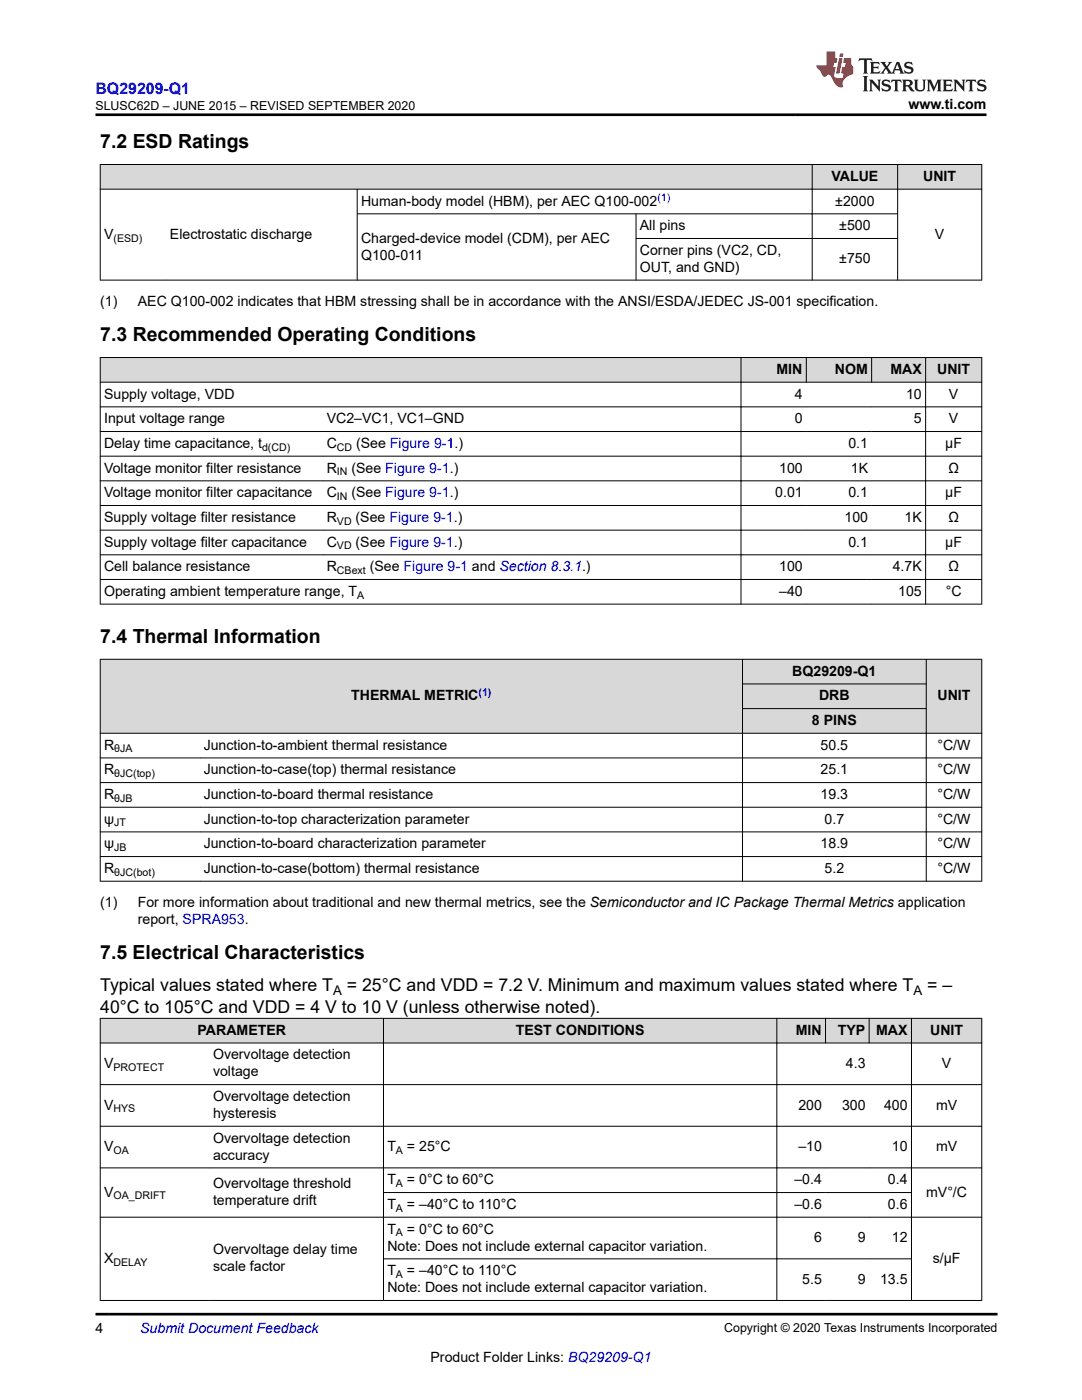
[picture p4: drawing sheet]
<svg xmlns="http://www.w3.org/2000/svg" width="216mm" height="279mm" viewBox="0 0 216 279" stroke-linecap="round" stroke-linejoin="round" font-family="sans-serif">
<defs><g id="words">
<g font-size="3.9">
<text x="20" y="29.5">7.2 ESD Ratings</text>
<text x="20" y="68">7.3 Recommended Operating Conditions</text>
<text x="20" y="128.2">7.4 Thermal Information</text>
<text x="20" y="191.4">7.5 Electrical Characteristics</text>
</g>
<g font-size="3.5">
<text x="20" y="197.8">Typical values stated where T</text>
<text x="69.2" y="197.8">= 25°C and VDD = 7.2 V. Minimum and maximum values stated where T</text>
<text x="185" y="197.8">= –</text>
<text x="20" y="202.1">40°C to 105°C and VDD = 4 V to 10 V (unless otherwise noted).</text>
</g>
<text font-size="3.2" fill="#00f" x="19.1" y="18.7">BQ29209-Q1</text>
<g font-size="2.8">
<text x="181.3" y="21.8">www.ti.com</text>
<text x="72" y="41">Human-body model (HBM), per AEC Q100-002</text>
<text x="165.9" y="36.1">VALUE</text>
<text x="166.7" y="41">±2000</text>
<text x="184.2" y="36.1">UNIT</text>
<text x="20.8" y="47.6">V</text>
<text x="33.9" y="47.6">Electrostatic discharge</text>
<text x="127.7" y="45.9">All pins</text>
<text x="167.5" y="45.9">±500</text>
<text x="186.6" y="47.6">V</text>
<text x="72" y="48.4">Charged-device model (CDM), per AEC</text>
<text x="72" y="51.8">Q100-011</text>
<text x="127.7" y="50.9">Corner pins (VC2, CD,</text>
<text x="167.5" y="52.6">±750</text>
<text x="127.7" y="54.3">OUT, and GND)</text>
<text x="20" y="61.1">(1)</text>
<text x="27.5" y="61.1">AEC Q100-002 indicates that HBM stressing shall be in accordance with the ANSI/ESDA/JEDEC JS-001 specification.</text>
<text x="155" y="74.6">MIN</text>
<text x="166.6" y="74.6">NOM</text>
<text x="177.7" y="74.6">MAX</text>
<text x="187" y="74.6">UNIT</text>
<text x="20.8" y="79.5">Supply voltage, VDD</text>
<text x="158.6" y="79.5">4</text>
<text x="180.8" y="79.5">10</text>
<text x="189.4" y="79.5">V</text>
<text x="20.8" y="84.5">Input voltage range</text>
<text x="20.8" y="89.4">Delay time capacitance, t</text>
<text x="65.2" y="84.5">VC2–VC1, VC1–GND</text>
<text x="65.2" y="89.4">C</text>
<text x="71.1" y="89.4">(See Figure 9-1.)</text>
<text x="158.6" y="84.5">0</text>
<text x="169.3" y="89.4">0.1</text>
<text x="182.4" y="84.5">5</text>
<text x="188.6" y="89.4">µF</text>
<text x="189.4" y="84.5">V</text>
<text x="20.8" y="94.3">Voltage monitor filter resistance</text>
<text x="65.2" y="94.3">R</text>
<text x="70.1" y="94.3">(See Figure 9-1.)</text>
<text x="155.5" y="94.3">100</text>
<text x="169.8" y="94.3">1K</text>
<text x="189.2" y="94.3">Ω</text>
<text x="20.8" y="99.2">Voltage monitor filter capacitance</text>
<text x="65.2" y="99.2">C</text>
<text x="70.1" y="99.2">(See Figure 9-1.)</text>
<text x="154.7" y="99.2">0.01</text>
<text x="169.3" y="99.2">0.1</text>
<text x="188.6" y="99.2">µF</text>
<text x="20.8" y="104.2">Supply voltage filter resistance</text>
<text x="65.2" y="104.2">R</text>
<text x="71" y="104.2">(See Figure 9-1.)</text>
<text x="168.5" y="104.2">100</text>
<text x="180.5" y="104.2">1K</text>
<text x="189.2" y="104.2">Ω</text>
<text x="20.8" y="114">Cell balance resistance</text>
<text x="20.8" y="109.1">Supply voltage filter capacitance</text>
<text x="65.2" y="114">R</text>
<text x="65.2" y="109.1">C</text>
<text x="71" y="109.1">(See Figure 9-1.)</text>
<text x="73.8" y="114">(See Figure 9-1 and Section 8.3.1.)</text>
<text x="155.5" y="114">100</text>
<text x="169.3" y="109.1">0.1</text>
<text x="178.1" y="114">4.7K</text>
<text x="188.6" y="109.1">µF</text>
<text x="189.2" y="114">Ω</text>
<text x="20.8" y="118.9">Operating ambient temperature range, T</text>
<text x="155.5" y="118.9">–40</text>
<text x="179.2" y="118.9">105</text>
<text x="188.7" y="118.9">°C</text>
<text x="158.1" y="134.8">BQ29209-Q1</text>
<text x="70.1" y="139.8">THERMAL METRIC</text>
<text x="163.4" y="139.8">DRB</text>
<text x="187.1" y="139.8">UNIT</text>
<text x="20.8" y="149.6">R</text>
<text x="40.6" y="149.6">Junction-to-ambient thermal resistance</text>
<text x="162" y="144.7">8 PINS</text>
<text x="163.7" y="149.6">50.5</text>
<text x="187.1" y="149.6">°C/W</text>
<text x="20.8" y="154.5">R</text>
<text x="40.6" y="154.5">Junction-to-case(top) thermal resistance</text>
<text x="163.7" y="154.5">25.1</text>
<text x="187.1" y="154.5">°C/W</text>
<text x="20.8" y="159.5">R</text>
<text x="40.6" y="159.5">Junction-to-board thermal resistance</text>
<text x="163.7" y="159.5">19.3</text>
<text x="187.1" y="159.5">°C/W</text>
<text x="20.8" y="164.4">ψ</text>
<text x="40.6" y="164.4">Junction-to-top characterization parameter</text>
<text x="164.5" y="164.4">0.7</text>
<text x="187.1" y="164.4">°C/W</text>
<text x="20.8" y="169.3">ψ</text>
<text x="40.6" y="169.3">Junction-to-board characterization parameter</text>
<text x="163.7" y="169.3">18.9</text>
<text x="187.1" y="169.3">°C/W</text>
<text x="20.8" y="174.2">R</text>
<text x="40.6" y="174.2">Junction-to-case(bottom) thermal resistance</text>
<text x="164.5" y="174.2">5.2</text>
<text x="187.1" y="174.2">°C/W</text>
<text x="20" y="181">(1)</text>
<text x="27.5" y="184.4">report, SPRA953.</text>
<text x="27.5" y="181">For more information about traditional and new thermal metrics, see the Semiconductor and IC Package Thermal Metrics application</text>
<text x="39.4" y="206.5">PARAMETER</text>
<text x="102.9" y="206.5">TEST CONDITIONS</text>
<text x="158.8" y="206.5">MIN</text>
<text x="167.2" y="206.5">TYP</text>
<text x="174.8" y="206.5">MAX</text>
<text x="185.6" y="206.5">UNIT</text>
<text x="20.8" y="213.1">V</text>
<text x="42.5" y="211.4">Overvoltage detection</text>
<text x="42.5" y="214.8">voltage</text>
<text x="168.8" y="213.1">4.3</text>
<text x="187.9" y="213.1">V</text>
<text x="20.8" y="221.4">V</text>
<text x="42.5" y="219.7">Overvoltage detection</text>
<text x="159.3" y="221.4">200</text>
<text x="168" y="221.4">300</text>
<text x="176.4" y="221.4">400</text>
<text x="186.8" y="221.4">mV</text>
<text x="42.5" y="223.1">hysteresis</text>
<text x="20.8" y="229.7">V</text>
<text x="42.5" y="228">Overvoltage detection</text>
<text x="42.5" y="231.4">accuracy</text>
<text x="77.3" y="229.7">T</text>
<text x="81.2" y="229.7">= 25°C</text>
<text x="159.3" y="229.7">–10</text>
<text x="178" y="229.7">10</text>
<text x="186.8" y="229.7">mV</text>
<text x="20.8" y="238.8">V</text>
<text x="42.5" y="237.1">Overvoltage threshold</text>
<text x="77.3" y="236.4">T</text>
<text x="81.2" y="236.4">= 0°C to 60°C</text>
<text x="158.5" y="236.4">–0.4</text>
<text x="177.2" y="236.4">0.4</text>
<text x="184.8" y="238.8">mV°/C</text>
<text x="42.5" y="240.5">temperature drift</text>
<text x="77.3" y="241.3">T</text>
<text x="81.2" y="241.3">= –40°C to 110°C</text>
<text x="158.5" y="241.3">–0.6</text>
<text x="177.2" y="241.3">0.6</text>
<text x="42.5" y="250.3">Overvoltage delay time</text>
<text x="77.3" y="249.6">Note: Does not include external capacitor variation.</text>
<text x="77.3" y="246.2">T</text>
<text x="81.2" y="246.2">= 0°C to 60°C</text>
<text x="162.5" y="247.9">6</text>
<text x="171.2" y="247.9">9</text>
<text x="178" y="247.9">12</text>
<text x="20.8" y="252">X</text>
<text x="42.5" y="253.7">scale factor</text>
<text x="77.3" y="254.5">T</text>
<text x="77.3" y="257.9">Note: Does not include external capacitor variation.</text>
<text x="81.2" y="254.5">= –40°C to 110°C</text>
<text x="160.1" y="256.2">5.5</text>
<text x="171.2" y="256.2">9</text>
<text x="175.6" y="256.2">13.5</text>
<text x="186.1" y="252">s/µF</text>
<text x="19" y="266.1">4</text>
<text x="85.9" y="271.7">Product Folder Links: BQ29209-Q1</text>
</g>
<text font-size="2.8" fill="#00f" x="28" y="266.1">Submit Document Feedback</text>
<g font-size="2.6">
<text x="66.5" y="198.5">A</text>
<text x="182.3" y="198.5">A</text>
</g>
<g font-size="2.5">
<text x="19.1" y="21.9">SLUSC62D – JUNE 2015 – REVISED SEPTEMBER 2020</text>
<text x="144.5" y="265.8">Copyright © 2020 Texas Instruments Incorporated</text>
</g>
<g font-size="2.1" fill="#00f">
<text x="131.2" y="40.1">(1)</text>
<text x="95.5" y="138.8">(1)</text>
</g>
<g font-size="2.1">
<text x="22.6" y="48.2">(ESD)</text>
<text x="52.3" y="90">d(CD)</text>
<text x="67.2" y="90">CD</text>
<text x="67.2" y="94.9">IN</text>
<text x="67.2" y="99.8">IN</text>
<text x="67.2" y="104.7">VD</text>
<text x="67.2" y="109.6">VD</text>
<text x="67.2" y="114.6">CBext</text>
<text x="71.3" y="119.5">A</text>
<text x="22.8" y="150.2">θJA</text>
<text x="22.8" y="155.1">θJC(top)</text>
<text x="22.8" y="160">θJB</text>
<text x="22.8" y="164.9">JT</text>
<text x="22.8" y="169.9">JB</text>
<text x="22.8" y="174.8">θJC(bot)</text>
<text x="22.6" y="213.7">PROTECT</text>
<text x="22.7" y="222">HYS</text>
<text x="22.7" y="230.3">OA</text>
<text x="79" y="230.3">A</text>
<text x="22.7" y="239.4">OA_DRIFT</text>
<text x="79" y="236.9">A</text>
<text x="79" y="241.8">A</text>
<text x="79" y="246.8">A</text>
<text x="22.6" y="252.6">DELAY</text>
<text x="79" y="255.1">A</text>
</g>
</g></defs>
<g fill="#d8d8d8">
<path d="M20 32.8h175.9v5h-175.9z" fill-rule="evenodd"/>
<path d="M20.1 32.9h141.9v4.8h-141.9z" fill-rule="evenodd"/>
<path d="M162.1 32.9h17v4.8h-17z" fill-rule="evenodd"/>
<path d="M179.2 32.9h16.6v4.8h-16.6z" fill-rule="evenodd"/>
</g>
<path d="M19.9 32.8h176.1M19.9 37.8h176.1M20 32.8v23.2M71.3 37.7v18.3M162.1 32.8v23.2M179.1 32.8v23.2M195.9 32.8v23.2M19.9 55.9h176.1M71.2 42.7h108M126.9 47.6h52.3M126.9 42.6v13.4" fill="none" stroke="#000" stroke-width=".2"/>
<g fill="#d8d8d8">
<path d="M20 71.4h175.9v4.9h-175.9z" fill-rule="evenodd"/>
<path d="M20.1 71.4h127.7v4.8h-127.7z" fill-rule="evenodd"/>
<path d="M147.9 71.4h12.9v4.8h-12.9z" fill-rule="evenodd"/>
<path d="M161 71.4h12.9v4.8h-12.9z" fill-rule="evenodd"/>
<path d="M174 71.4h10.6v4.8h-10.6z" fill-rule="evenodd"/>
<path d="M184.8 71.4h11v4.8h-11z" fill-rule="evenodd"/>
</g>
<g fill="none" stroke="#000" stroke-width=".2">
<path d="M19.9 71.4h176.1M19.9 76.3h176.1M20 71.3v49.3M147.9 71.3v49.3M160.9 71.3v5M173.9 71.3v5M184.7 71.3v49.3M195.9 71.3v49.3M19.9 81.2h176.1M19.9 86.1h176.1M19.9 91h176.1M19.9 96h176.1"/>
<path d="M19.9 100.9h176.1M19.9 105.8h176.1M19.9 110.7h176.1M19.9 115.6h176.1M19.9 120.6h176.1"/>
</g>
<g fill="#d8d8d8">
<path d="M20 131.6h175.9v4.9h-175.9z" fill-rule="evenodd"/>
<path d="M20 136.5h175.9v4.9h-175.9z" fill-rule="evenodd"/>
<path d="M20 141.4h175.9v4.9h-175.9z" fill-rule="evenodd"/>
<path d="M20.1 131.6h128v14.7h-128z" fill-rule="evenodd"/>
<path d="M148.2 131.6h36.6v4.8h-36.6z" fill-rule="evenodd"/>
<path d="M184.9 131.6h10.9v14.7h-10.9z" fill-rule="evenodd"/>
<path d="M148.2 136.6h36.6v4.8h-36.6z" fill-rule="evenodd"/>
<path d="M148.2 141.5h36.6v4.8h-36.6z" fill-rule="evenodd"/>
</g>
<g fill="none" stroke="#000" stroke-width=".2">
<path d="M19.9 131.6h176.1M20 131.5v44.4M148.1 136.5h36.8M148.2 131.5v44.4M184.8 131.5v44.4M195.9 131.5v44.4M19.9 146.3h176.1M19.9 151.3h176.1M19.9 156.2h176.1M148.1 141.4h36.8M19.9 161.1h176.1M19.9 166h176.1"/>
<path d="M19.9 170.9h176.1M19.9 175.9h176.1"/>
</g>
<g fill="#d8d8d8">
<path d="M20 203.2h175.9v5h-175.9z" fill-rule="evenodd"/>
<path d="M20.1 203.3h56.4v4.8h-56.4z" fill-rule="evenodd"/>
<path d="M76.6 203.3h78.3v4.8h-78.3z" fill-rule="evenodd"/>
<path d="M155.1 203.3h9.6v4.8h-9.6z" fill-rule="evenodd"/>
<path d="M164.8 203.3h8.6v4.8h-8.6z" fill-rule="evenodd"/>
<path d="M173.5 203.3h8.3v4.8h-8.3z" fill-rule="evenodd"/>
<path d="M181.9 203.3h13.9v4.8h-13.9z" fill-rule="evenodd"/>
</g>
<g fill="none" stroke="#000" stroke-width=".2">
<path d="M19.9 203.2h176.1M19.9 208.2h176.1M19.9 216.5h176.1M20 203.2v56.4M76.5 203.2v56.4M155 203.2v56.4M164.7 203.2v5M173.4 203.2v5M181.9 203.2v56.4M195.9 203.2v56.4M19.9 224.8h176.1M19.9 233.1h176.1"/>
<path d="M76.5 238h105.4M19.9 242.9h176.1M19.9 259.5h176.1M76.5 251.2h105.4"/>
</g>
<path d="M171.5 11.6l-.2 .6 .5-.2h.6v.1v2.2l-.2 .4h1l-.2-.4v-2.2v-.1h.5l.6 .2-.2-.6zM173.6 12.4l.2 .3v1.6l-.2 .4h1.9l.1-.6a1.08 1.08 0 0 1-1.3 .2v-.7h.6l.4 .2v-.7l-.4 .2h-.6v-.5l.2-.2a1 1 0 0 1 1 .3l-.1-.5zM175.7 12.4l.9 1.1-1 1.2h.9l-.2-.2 .5-.8 .4 .8-.2 .2h1.6l-.2-.2 .2-.5h.9l.1 .5-.1 .2h.9l-.2-.4-.8-1.9h-.5l-.9 2.1-.9-1.1 .9-1h-.8l.2 .2-.4 .6-.4-.6 .2-.2zM179 12.8l.4 1h-.7zM180.7 12.5a.65 .65 0 0 0-.2 .7 .65 .65 0 0 0 .6 .5l.6 .1 .1 .3a.79 .79 0 0 1-.7 .4 .79 .79 0 0 1-.7-.5l.1 .7 .2-.1a.93 .93 0 0 0 1.1 0 .93 .93 0 0 0 .4-.9 1.46 1.46 0 0 0-1.2-.6l-.1-.3a1.09 1.09 0 0 1 1.2 .2l-.2-.6-.1 .1-.5-.2zM172.2 15.2l.2 .4v2.2l-.2 .4h1l-.2-.4v-2.2l.2-.4zM173.4 15.9l.2 .4v1.5l-.2 .4h.8l-.3-.4 .1-1.3 1.6 1.8v-2l.2-.4h-.7l.1 .2 .1 1.1-1.2-1.3zM176.2 16a.65 .65 0 0 0-.2 .8 .65 .65 0 0 0 .6 .4l.6 .2 .1 .2a.79 .79 0 0 1-.7 .4 .79 .79 0 0 1-.7-.5l.1 .7 .2-.1a.93 .93 0 0 0 1.1 .1 .93 .93 0 0 0 .4-1 1.46 1.46 0 0 0-1.2-.5l-.1-.4a1.09 1.09 0 0 1 1.2 .2l-.1-.6-.2 .1-.5-.1zM177.9 15.9l-.1 .6a.63 .63 0 0 1 .8-.3v1.6l-.3 .4h1l-.2-.4v-1.6a.66 .66 0 0 1 .8 .3l-.1-.6zM180 15.9l.2 .4v1.5l-.2 .4h1l-.2-.2-.1-.7h.5l.1 .2a.79 .79 0 0 0 1.2 .6l-1-.9a.61 .61 0 0 0 .6-.6 .61 .61 0 0 0-.5-.7zM180.8 16.2h.1a.47 .47 0 0 1 .5 .1 .47 .47 0 0 1 .1 .5l-.1 .1-.7 .1zM182.3 15.9l.2 .2a2.27 2.27 0 0 0 .4 2 1.04 1.04 0 0 0 1.7-.7v-1.3l.2-.2h-.8l.2 .4v1.1a.6 .6 0 0 1-.6 .6 .6 .6 0 0 1-.6-.6v-1.1l.3-.4zM184.9 15.9l.2 .4v1.5l-.2 .4h.8l-.3-.4v-1.4l.9 1.9 .9-1.9v1.4l-.3 .4h1l-.2-.4v-1.5l.2-.4h-.8l-.7 1.5-.6-1.5zM188.1 15.9l.2 .4v1.5l-.2 .4h1.9l.1-.6a1.09 1.09 0 0 1-1.3 .2v-.7h.6l.4 .2v-.6l-.4 .2h-.6v-.6l.2-.1a1.01 1.01 0 0 1 1 .3l-.1-.6zM190.2 15.9l.3 .4v1.5l-.3 .4h.8l-.2-.4v-1.3l1.6 1.8v-2l.2-.4h-.7l.2 .2v1.1l-1.2-1.3zM192.8 15.9l-.1 .6a.63 .63 0 0 1 .8-.3v1.6l-.3 .4h1l-.2-.4v-1.6a.66 .66 0 0 1 .8 .3l-.1-.6zM195.2 16a.65 .65 0 0 0-.2 .8 .65 .65 0 0 0 .6 .4l.6 .2 .2 .2a.79 .79 0 0 1-.7 .4 .79 .79 0 0 1-.7-.5l.1 .7 .2-.1a.93 .93 0 0 0 1 .1 .93 .93 0 0 0 .5-1 1.46 1.46 0 0 0-1.3-.5v-.4a1.09 1.09 0 0 1 1.2 .2l-.2-.6-.2 .1-.5-.1z" fill="#231f20"/>
<path d="M164.9 10.3v2.7h-2l.1 .4 .8 1a.95 .95 0 0 0 1 .9 .59 .59 0 0 1 .5-.4 .59 .59 0 0 1 .5 .3l.4 .8a1.59 1.59 0 0 0 2.1 1.4 1.61 1.61 0 0 1 1-2.3l1-.3-.1-1.5a1.59 1.59 0 0 1-.3-1.7h-1.5l-.2 .9h.6l-.2 .9h-.5l-.2 .9v.3l.4 .1-.1 .9h-.7a.73 .73 0 0 1-1-.7l.3-1.5h-.5l.1-.9h.5l.2-.9h-.5v-1.3zM167.4 11.6l-.6 3.1h.7l.6-3.1zM167.6 10.7l-.1 .6h.7l.1-.6z" fill="#ed1c24"/>
<path d="M19 22.9h177.8M19 262.3h180" fill="none" stroke="#000" stroke-width=".53"/>
<use href="#words"/>
</svg>
